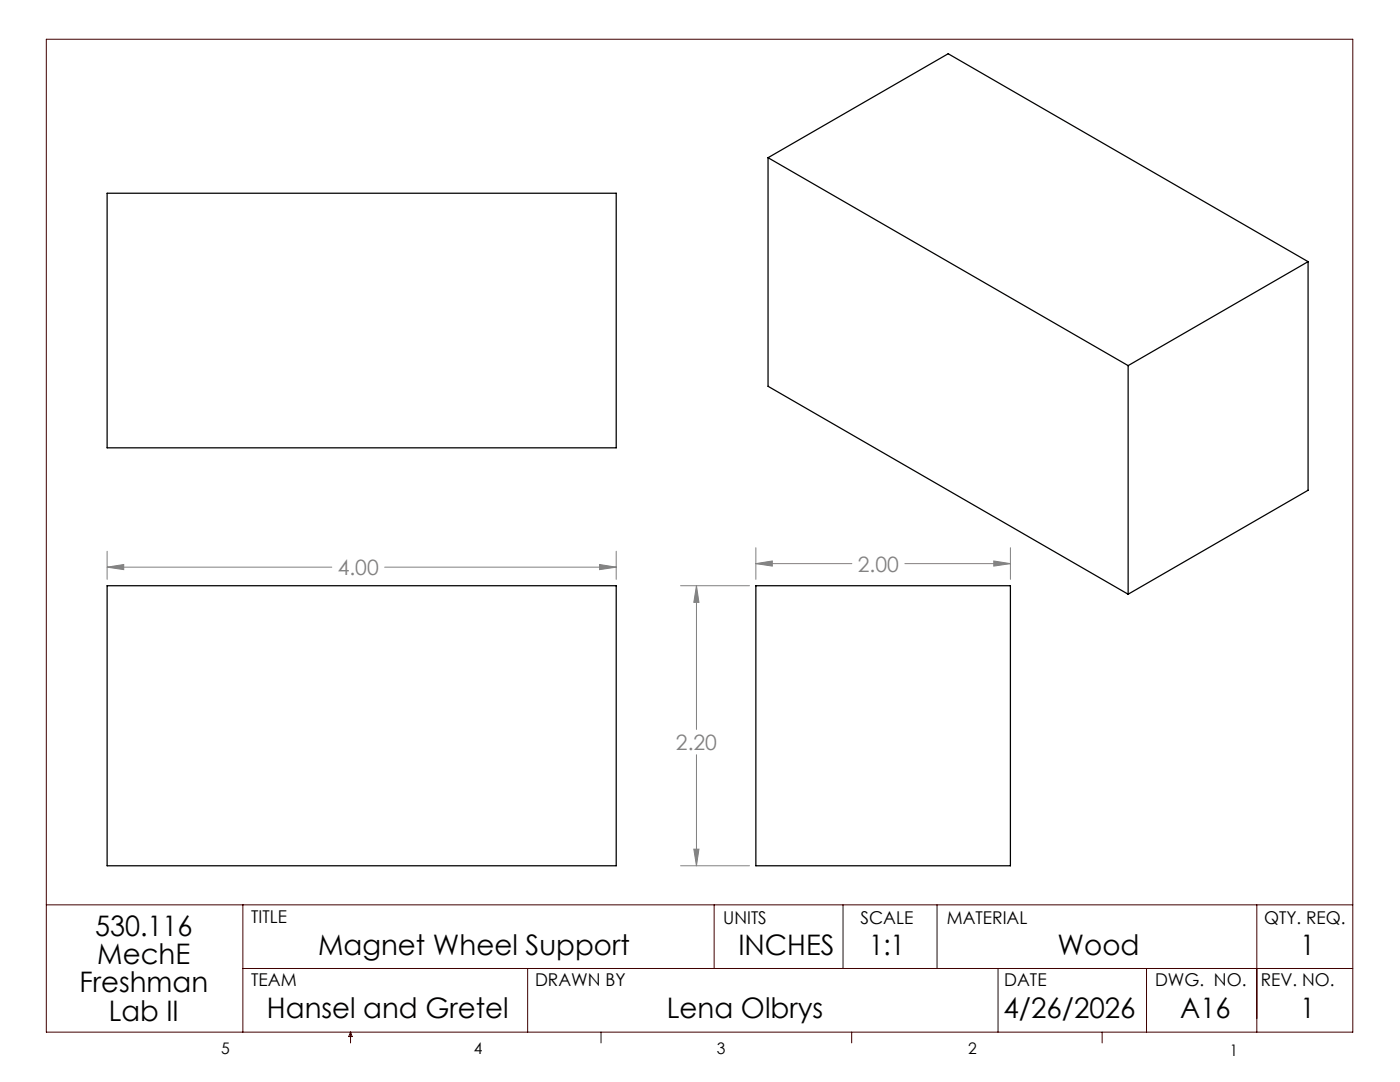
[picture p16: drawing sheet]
<svg xmlns="http://www.w3.org/2000/svg" width="279mm" height="216mm" viewBox="0 0 279 216" stroke-linecap="round" stroke-linejoin="round" font-family="sans-serif">
<defs><g id="words">
<g font-size="5.6">
<text x="19" y="186.7">530.116</text>
<text x="63.5" y="190.6">Magnet Wheel Support</text>
<text x="147.4" y="190.6">INCHES</text>
<text x="173.4" y="190.6">1:1</text>
<text x="211.1" y="190.6">Wood</text>
<text x="259.5" y="190.6">1</text>
<text x="15.9" y="198">Freshman</text>
<text x="19.4" y="192.3">MechE</text>
<text x="21.7" y="203.6">Lab II</text>
<text x="53.3" y="203.2">Hansel and Gretel</text>
<text x="133.1" y="203.2">Lena Olbrys</text>
<text x="200.3" y="203.2">4/26/2026</text>
<text x="235.5" y="203.2">A16</text>
<text x="259.5" y="203.2">1</text>
</g>
<g font-size="4.2" fill="#808080">
<text x="67.4" y="114.7">4.00</text>
<text x="171.2" y="114">2.00</text>
<text x="134.9" y="149.7">2.20</text>
</g>
<g font-size="3.5">
<text x="50.1" y="184.2">TITLE</text>
<text x="144.3" y="184.3">UNITS</text>
<text x="171.7" y="184.3">SCALE</text>
<text x="189" y="184.3">MATERIAL</text>
<text x="252.3" y="184.3">QTY. REQ.</text>
<text x="50.1" y="196.8">TEAM</text>
<text x="106.8" y="196.8">DRAWN BY</text>
<text x="200.4" y="196.8">DATE</text>
<text x="230.5" y="196.8">DWG. NO.</text>
<text x="251.6" y="196.8">REV. NO.</text>
</g>
<g font-size="3.2">
<text x="44.2" y="210.4">5</text>
<text x="94.6" y="210.3">4</text>
<text x="143.1" y="210.4">3</text>
<text x="193.2" y="210.3">2</text>
<text x="245.4" y="210.6">1</text>
</g>
</g></defs>
<path d="M21.4 38.6h101.6v50.8h-101.6zM153.3 31.5l71.8 41.5M153.3 31.5l35.9-20.8 71.9 41.5M153.3 31.5v45.6l71.8 41.5M261.1 52.2l-36 20.8M261.1 52.2v45.6l-36 20.8M225.1 73v45.6M21.4 116.9h101.6v55.9h-101.6zM150.8 116.9h50.8v55.9h-50.8z" fill="none" stroke="#000" stroke-width=".25"/>
<g fill="none" stroke="#808080" stroke-width=".2">
<path d="M21.4 113.2l3.3-.6v1.1zM21.4 110v5.6M21.4 113.2h44.8M76.8 113.2h46.2M119.7 112.6l3.3 .6-3.3 .5zM123 110v5.6M135.8 116.9h13.8M139 116.9l.5 3.3h-1zM139 116.9v28.7M150.8 112.5l3.3-.6v1.1zM150.8 109.3v6.3M150.8 112.5h19.2"/>
<path d="M180.6 112.5h21M198.3 111.9l3.3 .6-3.3 .5zM201.6 109.3v6.3M139 150.6v22.2M135.8 172.8h13.8M138.5 169.4h1l-.5 3.4z"/>
</g>
<g fill="none" stroke="#400000" stroke-width=".2">
<path d="M9.2 7.8h260.8v198.2h-260.8zM9.2 180.6h260.8M48.5 180.6v25.4M48.5 193.3h221.5M105.3 193.3v12.7M142.5 180.6v12.7M168.2 180.6v12.7M187 180.6v12.7M199.2 193.3v12.7M228.8 193.3v12.7M250.8 180.6v25.4M70 206v2.1"/>
<path d="M70 206l.3 .8h-.7zM119.9 206v2.1M170 206v2.1M220 206v2.1"/>
</g>
<path d="M119.7 112.6l3.3 .6-3.3 .5zM21.4 113.2l3.3-.6v1.1zM138.5 169.4h1l-.5 3.4zM139 116.9l.5 3.3h-1zM150.8 112.5l3.3-.6v1.1zM198.3 111.9l3.3 .6-3.3 .5z" fill="#808080"/>
<use href="#words"/>
</svg>
